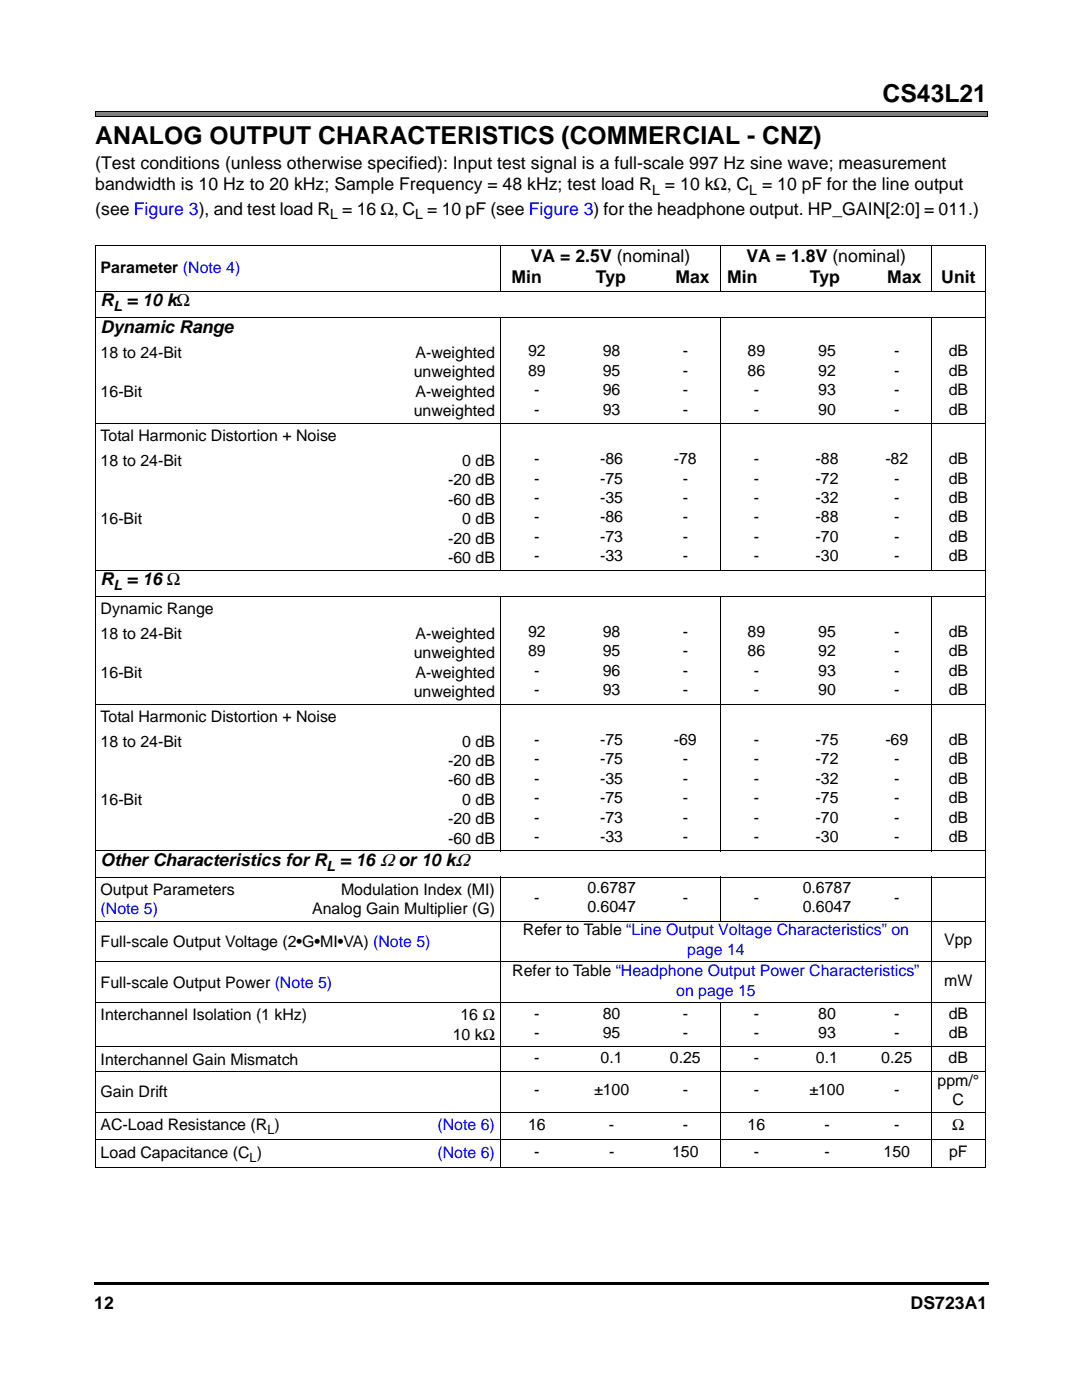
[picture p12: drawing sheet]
<svg xmlns="http://www.w3.org/2000/svg" width="216mm" height="279mm" viewBox="0 0 216 279" stroke-linecap="round" stroke-linejoin="round" font-family="sans-serif">
<defs><g id="words">
<g font-size="4.9">
<text x="176" y="20.3">CS43L21</text>
<text x="19" y="28.7">ANALOG OUTPUT CHARACTERISTICS (COMMERCIAL - CNZ)</text>
</g>
<g font-size="3.5">
<text x="19" y="33.8">(Test conditions (unless otherwise specified): Input test signal is a full-scale 997 Hz sine wave; measurement</text>
<text x="19" y="38">bandwidth is 10 Hz to 20 kHz; Sample Frequency = 48 kHz; test load R</text>
<text x="132.6" y="38">= 10 kΩ, C</text>
<text x="152" y="38">= 10 pF for the line output</text>
<text x="19" y="42.9">(see Figure 3), and test load R = 16 Ω, C = 10 pF (see Figure 3) for the headphone output. HP_GAIN[2:0] = 011.)</text>
<text x="105.8" y="52.3">VA = 2.5V (nominal)</text>
<text x="148.8" y="52.3">VA = 1.8V (nominal)</text>
<text x="102" y="56.6">Min</text>
<text x="118.8" y="56.6">Typ</text>
<text x="134.7" y="56.6">Max</text>
<text x="145" y="56.6">Min</text>
<text x="161.5" y="56.6">Typ</text>
<text x="176.9" y="56.6">Max</text>
<text x="187.7" y="56.6">Unit</text>
<text x="20.1" y="61.2">R</text>
<text x="25.3" y="61.2">= 10 kΩ</text>
<text x="20.1" y="66.4">Dynamic Range</text>
<text x="20.1" y="116.8">R</text>
<text x="25.3" y="116.8">= 16 Ω</text>
<text x="20.1" y="172.9">Other Characteristics for R</text>
<text x="67.8" y="172.9">= 16 Ω or 10 kΩ</text>
<text x="18.8" y="261.2">12</text>
<text x="181.6" y="261.2">DS723A1</text>
</g>
<g font-size="3.2">
<text x="20.1" y="54.6">Parameter (Note 4)</text>
<text x="20.1" y="71.4">18 to 24-Bit</text>
<text x="82.8" y="71.4">A-weighted</text>
<text x="105.3" y="71.1">92</text>
<text x="120.2" y="71.1">98</text>
<text x="136.1" y="71.1">-</text>
<text x="149.1" y="71.1">89</text>
<text x="163.2" y="71.1">95</text>
<text x="178.3" y="71.1">-</text>
<text x="189.2" y="71.1">dB</text>
<text x="82.5" y="75.3">unweighted</text>
<text x="105.3" y="75">89</text>
<text x="120.2" y="75">95</text>
<text x="136.1" y="75">-</text>
<text x="149.1" y="75">86</text>
<text x="163.2" y="75">92</text>
<text x="178.3" y="75">-</text>
<text x="189.2" y="75">dB</text>
<text x="20.1" y="79.2">16-Bit</text>
<text x="82.5" y="83.1">unweighted</text>
<text x="82.8" y="79.2">A-weighted</text>
<text x="106.5" y="78.8">-</text>
<text x="106.5" y="82.7">-</text>
<text x="120.2" y="78.8">96</text>
<text x="120.2" y="82.7">93</text>
<text x="136.1" y="78.8">-</text>
<text x="136.1" y="82.7">-</text>
<text x="150.3" y="78.8">-</text>
<text x="150.3" y="82.7">-</text>
<text x="163.2" y="78.8">93</text>
<text x="163.2" y="82.7">90</text>
<text x="178.3" y="78.8">-</text>
<text x="178.3" y="82.7">-</text>
<text x="189.2" y="78.8">dB</text>
<text x="189.2" y="82.7">dB</text>
<text x="20.1" y="88">Total Harmonic Distortion + Noise</text>
<text x="20.1" y="93">18 to 24-Bit</text>
<text x="92.2" y="93">0 dB</text>
<text x="106.5" y="92.6">-</text>
<text x="119.7" y="92.6">-86</text>
<text x="134.4" y="92.6">-78</text>
<text x="150.3" y="92.6">-</text>
<text x="162.6" y="92.6">-88</text>
<text x="176.6" y="92.6">-82</text>
<text x="189.2" y="92.6">dB</text>
<text x="89.4" y="96.8">-20 dB</text>
<text x="89.4" y="100.7">-60 dB</text>
<text x="106.5" y="96.5">-</text>
<text x="106.5" y="100.4">-</text>
<text x="119.7" y="96.5">-75</text>
<text x="119.7" y="100.4">-35</text>
<text x="136.1" y="96.5">-</text>
<text x="136.1" y="100.4">-</text>
<text x="150.3" y="96.5">-</text>
<text x="150.3" y="100.4">-</text>
<text x="162.6" y="96.5">-72</text>
<text x="162.6" y="100.4">-32</text>
<text x="178.3" y="96.5">-</text>
<text x="178.3" y="100.4">-</text>
<text x="189.2" y="96.5">dB</text>
<text x="189.2" y="100.4">dB</text>
<text x="20.1" y="104.6">16-Bit</text>
<text x="92.2" y="104.6">0 dB</text>
<text x="106.5" y="104.2">-</text>
<text x="119.7" y="104.2">-86</text>
<text x="136.1" y="104.2">-</text>
<text x="150.3" y="104.2">-</text>
<text x="162.6" y="104.2">-88</text>
<text x="178.3" y="104.2">-</text>
<text x="189.2" y="104.2">dB</text>
<text x="89.4" y="108.5">-20 dB</text>
<text x="89.4" y="112.4">-60 dB</text>
<text x="106.5" y="108.1">-</text>
<text x="106.5" y="112">-</text>
<text x="119.7" y="108.1">-73</text>
<text x="119.7" y="112">-33</text>
<text x="136.1" y="108.1">-</text>
<text x="136.1" y="112">-</text>
<text x="150.3" y="108.1">-</text>
<text x="150.3" y="112">-</text>
<text x="162.6" y="108.1">-70</text>
<text x="162.6" y="112">-30</text>
<text x="178.3" y="108.1">-</text>
<text x="178.3" y="112">-</text>
<text x="189.2" y="108.1">dB</text>
<text x="189.2" y="112">dB</text>
<text x="20.1" y="122.5">Dynamic Range</text>
<text x="20.1" y="127.5">18 to 24-Bit</text>
<text x="82.5" y="131.4">unweighted</text>
<text x="82.8" y="127.5">A-weighted</text>
<text x="105.3" y="127.1">92</text>
<text x="105.3" y="131">89</text>
<text x="120.2" y="127.1">98</text>
<text x="120.2" y="131">95</text>
<text x="136.1" y="127.1">-</text>
<text x="136.1" y="131">-</text>
<text x="149.1" y="127.1">89</text>
<text x="149.1" y="131">86</text>
<text x="163.2" y="127.1">95</text>
<text x="163.2" y="131">92</text>
<text x="178.3" y="127.1">-</text>
<text x="178.3" y="131">-</text>
<text x="189.2" y="127.1">dB</text>
<text x="189.2" y="131">dB</text>
<text x="20.1" y="135.2">16-Bit</text>
<text x="82.8" y="135.2">A-weighted</text>
<text x="106.5" y="134.9">-</text>
<text x="120.2" y="134.9">96</text>
<text x="136.1" y="134.9">-</text>
<text x="150.3" y="134.9">-</text>
<text x="163.2" y="134.9">93</text>
<text x="178.3" y="134.9">-</text>
<text x="189.2" y="134.9">dB</text>
<text x="82.5" y="139.1">unweighted</text>
<text x="106.5" y="138.8">-</text>
<text x="120.2" y="138.8">93</text>
<text x="136.1" y="138.8">-</text>
<text x="150.3" y="138.8">-</text>
<text x="163.2" y="138.8">90</text>
<text x="178.3" y="138.8">-</text>
<text x="189.2" y="138.8">dB</text>
<text x="20.1" y="144.1">Total Harmonic Distortion + Noise</text>
<text x="20.1" y="149">18 to 24-Bit</text>
<text x="92.2" y="149">0 dB</text>
<text x="106.5" y="148.7">-</text>
<text x="119.7" y="148.7">-75</text>
<text x="134.4" y="148.7">-69</text>
<text x="150.3" y="148.7">-</text>
<text x="162.6" y="148.7">-75</text>
<text x="176.6" y="148.7">-69</text>
<text x="189.2" y="148.7">dB</text>
<text x="89.4" y="152.9">-20 dB</text>
<text x="106.5" y="152.5">-</text>
<text x="119.7" y="152.5">-75</text>
<text x="136.1" y="152.5">-</text>
<text x="150.3" y="152.5">-</text>
<text x="162.6" y="152.5">-72</text>
<text x="178.3" y="152.5">-</text>
<text x="189.2" y="152.5">dB</text>
<text x="20.1" y="160.6">16-Bit</text>
<text x="89.4" y="156.8">-60 dB</text>
<text x="92.2" y="160.6">0 dB</text>
<text x="106.5" y="156.4">-</text>
<text x="106.5" y="160.3">-</text>
<text x="119.7" y="156.4">-35</text>
<text x="119.7" y="160.3">-75</text>
<text x="136.1" y="156.4">-</text>
<text x="136.1" y="160.3">-</text>
<text x="150.3" y="156.4">-</text>
<text x="150.3" y="160.3">-</text>
<text x="162.6" y="156.4">-32</text>
<text x="162.6" y="160.3">-75</text>
<text x="178.3" y="156.4">-</text>
<text x="178.3" y="160.3">-</text>
<text x="189.2" y="156.4">dB</text>
<text x="189.2" y="160.3">dB</text>
<text x="89.4" y="164.5">-20 dB</text>
<text x="106.5" y="164.2">-</text>
<text x="119.7" y="164.2">-73</text>
<text x="136.1" y="164.2">-</text>
<text x="150.3" y="164.2">-</text>
<text x="162.6" y="164.2">-70</text>
<text x="178.3" y="164.2">-</text>
<text x="189.2" y="164.2">dB</text>
<text x="89.4" y="168.4">-60 dB</text>
<text x="106.5" y="168">-</text>
<text x="119.7" y="168">-33</text>
<text x="136.1" y="168">-</text>
<text x="150.3" y="168">-</text>
<text x="162.6" y="168">-30</text>
<text x="178.3" y="168">-</text>
<text x="189.2" y="168">dB</text>
<text x="20.1" y="178.6">Output Parameters</text>
<text x="68" y="178.6">Modulation Index (MI)</text>
<text x="117.1" y="178.2">0.6787</text>
<text x="160.1" y="178.2">0.6787</text>
<text x="62.2" y="182.5">Analog Gain Multiplier (G)</text>
<text x="106.5" y="180.2">-</text>
<text x="117.1" y="182.1">0.6047</text>
<text x="136.1" y="180.2">-</text>
<text x="150.3" y="180.2">-</text>
<text x="160.1" y="182.1">0.6047</text>
<text x="178.3" y="180.2">-</text>
<text x="20.1" y="189">Full-scale Output Voltage (2•G•MI•VA) (Note 5)</text>
<text x="104.3" y="186.7">Refer to Table “Line Output Voltage Characteristics” on</text>
<text x="188.3" y="188.6">Vpp</text>
<text x="20.1" y="197.1">Full-scale Output Power (Note 5)</text>
<text x="102.2" y="194.8">Refer to Table “Headphone Output Power Characteristics”</text>
<text x="188.3" y="196.7">mW</text>
<text x="20.1" y="203.6">Interchannel Isolation (1 kHz)</text>
<text x="91.8" y="203.6">16 Ω</text>
<text x="106.5" y="203.3">-</text>
<text x="120.2" y="203.3">80</text>
<text x="136.1" y="203.3">-</text>
<text x="150.3" y="203.3">-</text>
<text x="163.2" y="203.3">80</text>
<text x="178.3" y="203.3">-</text>
<text x="189.2" y="203.3">dB</text>
<text x="90.3" y="207.5">10 kΩ</text>
<text x="106.5" y="207.2">-</text>
<text x="120.2" y="207.2">95</text>
<text x="136.1" y="207.2">-</text>
<text x="150.3" y="207.2">-</text>
<text x="163.2" y="207.2">93</text>
<text x="178.3" y="207.2">-</text>
<text x="189.2" y="207.2">dB</text>
<text x="20.1" y="212.5">Interchannel Gain Mismatch</text>
<text x="106.5" y="212.1">-</text>
<text x="119.8" y="212.1">0.1</text>
<text x="133.6" y="212.1">0.25</text>
<text x="150.3" y="212.1">-</text>
<text x="162.7" y="212.1">0.1</text>
<text x="175.7" y="212.1">0.25</text>
<text x="189.2" y="212.1">dB</text>
<text x="20.1" y="219">Gain Drift</text>
<text x="106.5" y="218.6">-</text>
<text x="118.4" y="218.6">±100</text>
<text x="136.1" y="218.6">-</text>
<text x="150.3" y="218.6">-</text>
<text x="161.4" y="218.6">±100</text>
<text x="178.3" y="218.6">-</text>
<text x="186.9" y="216.7">ppm/°</text>
<text x="189.9" y="220.6">C</text>
<text x="20.1" y="225.5">AC-Load Resistance (R )</text>
<text x="105.3" y="225.4">16</text>
<text x="121.4" y="225.4">-</text>
<text x="136.1" y="225.4">-</text>
<text x="149.1" y="225.4">16</text>
<text x="164.4" y="225.4">-</text>
<text x="178.3" y="225.4">-</text>
<text x="189.9" y="225.4">Ω</text>
<text x="20.1" y="231">Load Capacitance (C )</text>
<text x="106.5" y="230.9">-</text>
<text x="121.4" y="230.9">-</text>
<text x="134" y="230.9">150</text>
<text x="150.3" y="230.9">-</text>
<text x="164.4" y="230.9">-</text>
<text x="176.2" y="230.9">150</text>
<text x="189.2" y="230.9">pF</text>
</g>
<g font-size="3.2" fill="#00f">
<text x="20.1" y="182.5">(Note 5)</text>
<text x="137" y="190.6">page 14</text>
<text x="134.8" y="198.7">on page 15</text>
<text x="87.2" y="225.5">(Note 6)</text>
<text x="87.2" y="231">(Note 6)</text>
</g>
<g font-size="2.8">
<text x="130" y="38.9">L</text>
<text x="149.4" y="38.9">L</text>
<text x="65.8" y="43.8">L</text>
<text x="82.8" y="43.8">L</text>
<text x="22.6" y="62">L</text>
<text x="22.6" y="117.7">L</text>
<text x="65.1" y="173.8">L</text>
</g>
<g font-size="2.5">
<text x="53.3" y="226.3">L</text>
<text x="49.8" y="231.8">L</text>
</g>
</g></defs>
<path d="M18.8 255.9h.2v.5h-.2zM19 255.9h178.1v.5h-178.1z" fill="#000"/>
<g fill="#fff">
<path d="M18.8 258.8h178v3.4h-178z"/>
<path d="M19 7.9h60.8v12.5h-60.8z"/>
</g>
<path d="M19 22.2h177.9v1.1h-177.9z" fill="#808080"/>
<g fill="none" stroke="#000" stroke-width=".2">
<path d="M18.9 23.3h178M19 22.2h178M18.9 48.9h177.6M18.9 58.1h177.6M19 49v183.9M99.8 48.8v9.4M143.7 48.8v9.4M185.8 48.8v9.4M196.4 49v183.9M18.9 63.3h177.6M99.8 63.2v50.7M143.7 63.2v50.7"/>
<path d="M185.8 63.2v50.7M18.9 84.5h177.6M18.9 113.8h177.6M18.9 119h177.6M99.8 118.9v51M143.7 118.9v51M185.8 118.9v51M18.9 140.5h177.6M18.9 169.8h177.6M18.9 175h177.6M99.8 175v58.1M143.7 175v9"/>
<path d="M185.8 175v58.1M18.9 183.9h177.6M18.9 192h177.6M18.9 200.1h177.6M18.9 208.9h177.6M18.9 213.8h177.6M143.7 200v33.1M18.9 222h177.6M18.9 227.5h177.6M18.9 233h177.6"/>
</g>
<path d="M18.9 22.1h.1v1.2h-.1zM196.8 22.2h.2v1.2h-.2z" fill="#000"/>
<use href="#words"/>
</svg>
